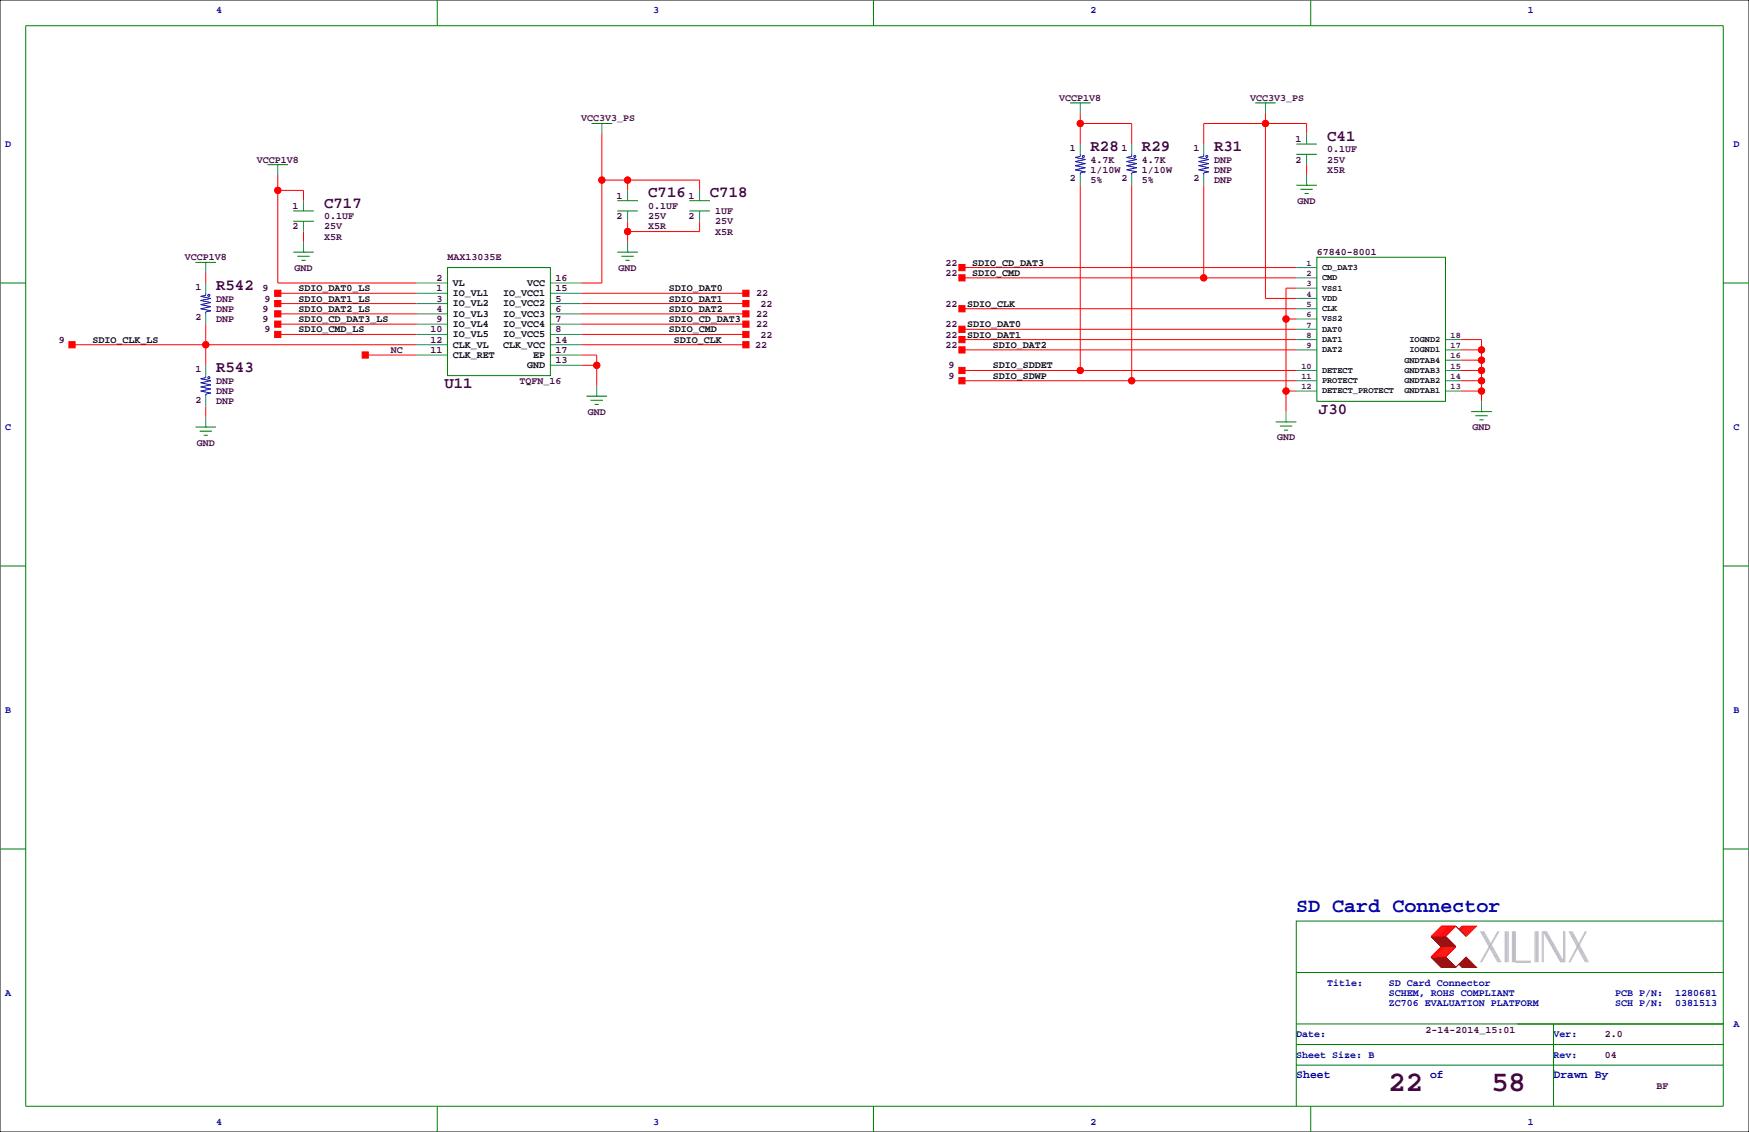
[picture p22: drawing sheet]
<svg xmlns="http://www.w3.org/2000/svg" width="432mm" height="279mm" viewBox="0 0 432 279" stroke-linecap="round" stroke-linejoin="round" font-family="sans-serif">
<defs><g id="words">
<g font-size="7.1" fill="#400040">
<text x="342.8" y="269.3">22</text>
<text x="368.2" y="269.3">58</text>
</g>
<text font-size="4.9" fill="#0000a0" x="320" y="225.1">SD Card Connector</text>
<g font-size="3.9" fill="#400040">
<text x="327.7" y="34.8">C41</text>
<text x="269.2" y="37.3">R28</text>
<text x="281.9" y="37.3">R29</text>
<text x="299.7" y="37.3">R31</text>
<text x="80" y="51.3">C717</text>
<text x="160" y="48.7">C716</text>
<text x="175.3" y="48.7">C718</text>
<text x="53.3" y="71.6">R542</text>
<text x="53.3" y="91.9">R543</text>
<text x="109.7" y="95.7">U11</text>
<text x="325.6" y="102.1">J30</text>
</g>
<g font-size="2.8" fill="#0000a0">
<text x="320" y="266.1">Sheet</text>
<text x="353.1" y="266.1">of</text>
<text x="383.5" y="266.1">Drawn By</text>
</g>
<g font-size="2.5" fill="#0000a0">
<text x="53.3" y="3.3">4</text>
<text x="161.3" y="3.3">3</text>
<text x="269.2" y="3.3">2</text>
<text x="377.2" y="3.3">1</text>
<text x="1.3" y="36.3">D</text>
<text x="428" y="36.3">D</text>
<text x="1.3" y="106.2">C</text>
<text x="428" y="106.2">C</text>
<text x="1.3" y="176">B</text>
<text x="428" y="176">B</text>
<text x="1.3" y="245.9">A</text>
<text x="327.7" y="243.3">Title:</text>
<text x="342.9" y="245.9">SCHEM, ROHS COMPLIANT</text>
<text x="342.9" y="243.3">SD Card Connector</text>
<text x="398.8" y="245.9">PCB P/N:</text>
<text x="413.6" y="245.9">1280681</text>
<text x="342.9" y="248.4">ZC706 EVALUATION PLATFORM</text>
<text x="398.8" y="248.4">SCH P/N:</text>
<text x="413.6" y="248.4">0381513</text>
<text x="320" y="256">Date:</text>
<text x="383.5" y="256">Ver:</text>
<text x="428" y="253.5">A</text>
<text x="320" y="261.1">Sheet Size: B</text>
<text x="383.5" y="261.1">Rev:</text>
<text x="53.3" y="277.6">4</text>
<text x="161.3" y="277.6">3</text>
<text x="269.2" y="277.6">2</text>
<text x="377.2" y="277.6">1</text>
</g>
<g font-size="2.5" fill="#400040">
<text x="143.5" y="30">VCC3V3_PS</text>
<text x="261.5" y="24.9">VCCP1V8</text>
<text x="308.6" y="24.9">VCC3V3_PS</text>
<text x="319.8" y="35.1">1</text>
<text x="63.4" y="40.1">VCCP1V8</text>
<text x="264.2" y="37.2">1</text>
<text x="269.2" y="40.1">4.7K</text>
<text x="276.9" y="37.2">1</text>
<text x="281.9" y="40.1">4.7K</text>
<text x="294.6" y="37.2">1</text>
<text x="299.7" y="40.1">DNP</text>
<text x="319.8" y="40.1">2</text>
<text x="327.7" y="37.6">0.1UF</text>
<text x="327.7" y="40.1">25V</text>
<text x="264.2" y="44.8">2</text>
<text x="269.2" y="42.7">1/10W</text>
<text x="269.2" y="45.2">5%</text>
<text x="276.9" y="44.8">2</text>
<text x="281.9" y="45.2">5%</text>
<text x="281.9" y="42.7">1/10W</text>
<text x="294.6" y="44.8">2</text>
<text x="299.7" y="42.7">DNP</text>
<text x="299.7" y="45.2">DNP</text>
<text x="327.7" y="42.7">X5R</text>
<text x="72.2" y="51.6">1</text>
<text x="152.2" y="49">1</text>
<text x="160" y="51.6">0.1UF</text>
<text x="170" y="49">1</text>
<text x="176.5" y="52.8">1UF</text>
<text x="320.4" y="50.3">GND</text>
<text x="72.2" y="56.6">2</text>
<text x="80" y="59.2">X5R</text>
<text x="80" y="56.6">25V</text>
<text x="80" y="54.1">0.1UF</text>
<text x="152.2" y="54.1">2</text>
<text x="160" y="54.1">25V</text>
<text x="160" y="56.6">X5R</text>
<text x="170" y="54.1">2</text>
<text x="176.5" y="57.9">X5R</text>
<text x="176.5" y="55.4">25V</text>
<text x="45.6" y="64.3">VCCP1V8</text>
<text x="110.5" y="64.3">MAX13035E</text>
<text x="233.5" y="65.5">22</text>
<text x="325.1" y="63">67840-8001</text>
<text x="48.3" y="71.5">1</text>
<text x="64.8" y="71.9">9</text>
<text x="72.7" y="66.8">GND</text>
<text x="107.7" y="71.9">1</text>
<text x="107.7" y="69.3">2</text>
<text x="137.2" y="69.3">16</text>
<text x="137.2" y="71.9">15</text>
<text x="152.7" y="66.8">GND</text>
<text x="233.5" y="68.1">22</text>
<text x="53.3" y="77">DNP</text>
<text x="53.3" y="74.4">DNP</text>
<text x="64.8" y="77">9</text>
<text x="65.3" y="74.4">9</text>
<text x="107.7" y="77">4</text>
<text x="107.7" y="74.4">3</text>
<text x="137.2" y="74.4">5</text>
<text x="137.2" y="77">6</text>
<text x="186.7" y="73.2">22</text>
<text x="187.7" y="75.7">22</text>
<text x="233.5" y="75.7">22</text>
<text x="48.3" y="79.1">2</text>
<text x="53.3" y="79.5">DNP</text>
<text x="64.8" y="79.5">9</text>
<text x="65.3" y="82">9</text>
<text x="106.3" y="82">10</text>
<text x="107.7" y="79.5">9</text>
<text x="137.2" y="79.5">7</text>
<text x="137.2" y="82">8</text>
<text x="186.7" y="80.8">22</text>
<text x="186.7" y="78.2">22</text>
<text x="187.7" y="83.3">22</text>
<text x="233.5" y="80.8">22</text>
<text x="233.5" y="83.3">22</text>
<text x="14.5" y="84.6">9</text>
<text x="96.5" y="87.1">NC</text>
<text x="106.3" y="84.6">12</text>
<text x="106.3" y="87.1">11</text>
<text x="137.2" y="84.6">14</text>
<text x="137.2" y="87.1">17</text>
<text x="137.2" y="89.7">13</text>
<text x="186.5" y="85.9">22</text>
<text x="233.5" y="85.9">22</text>
<text x="48.3" y="91.8">1</text>
<text x="53.3" y="94.7">DNP</text>
<text x="128.3" y="94.7">TQFN_16</text>
<text x="234.2" y="90.9">9</text>
<text x="234.2" y="93.5">9</text>
<text x="48.3" y="99.4">2</text>
<text x="53.3" y="97.3">DNP</text>
<text x="53.3" y="99.8">DNP</text>
<text x="145.1" y="102.4">GND</text>
<text x="363.5" y="106.2">GND</text>
<text x="48.6" y="110">GND</text>
<text x="315.3" y="108.7">GND</text>
<text x="351.9" y="255">2-14-2014_15:01</text>
<text x="396.2" y="256">2.0</text>
<text x="396.2" y="261.1">04</text>
<text x="408.9" y="268.7">BF</text>
</g>
<g font-size="2.5">
<text x="240" y="65.5">SDIO_CD_DAT3</text>
<text x="73.7" y="71.9">SDIO_DAT0_LS</text>
<text x="111.8" y="70.5">VL</text>
<text x="130.2" y="70.5">VCC</text>
<text x="165.1" y="71.9">SDIO_DAT0</text>
<text x="240" y="68.1">SDIO_CMD</text>
<text x="73.7" y="74.4">SDIO_DAT1_LS</text>
<text x="73.7" y="77">SDIO_DAT2_LS</text>
<text x="111.8" y="73.1">IO_VL1</text>
<text x="111.8" y="75.6">IO_VL2</text>
<text x="124.2" y="73.1">IO_VCC1</text>
<text x="124.2" y="75.6">IO_VCC2</text>
<text x="165.1" y="77">SDIO_DAT2</text>
<text x="165.1" y="74.4">SDIO_DAT1</text>
<text x="238.8" y="75.7">SDIO_CLK</text>
<text x="73.7" y="79.5">SDIO_CD_DAT3_LS</text>
<text x="73.7" y="82">SDIO_CMD_LS</text>
<text x="111.8" y="78.2">IO_VL3</text>
<text x="111.8" y="80.7">IO_VL4</text>
<text x="111.8" y="83.2">IO_VL5</text>
<text x="124.2" y="78.2">IO_VCC3</text>
<text x="124.2" y="80.7">IO_VCC4</text>
<text x="124.2" y="83.2">IO_VCC5</text>
<text x="165.1" y="82">SDIO_CMD</text>
<text x="165.1" y="79.5">SDIO_CD_DAT3</text>
<text x="238.8" y="80.8">SDIO_DAT0</text>
<text x="238.8" y="83.3">SDIO_DAT1</text>
<text x="22.9" y="84.6">SDIO_CLK_LS</text>
<text x="111.8" y="85.8">CLK_VL</text>
<text x="111.8" y="88.3">CLK_RET</text>
<text x="124.2" y="85.8">CLK_VCC</text>
<text x="131.7" y="88.3">EP</text>
<text x="166.4" y="84.6">SDIO_CLK</text>
<text x="245.1" y="85.9">SDIO_DAT2</text>
<text x="130.2" y="90.9">GND</text>
<text x="245.1" y="90.9">SDIO_SDDET</text>
<text x="245.1" y="93.5">SDIO_SDWP</text>
</g>
<g font-size="2.1" fill="#400040">
<text x="322.6" y="65.6">1</text>
<text x="322.6" y="68.1">2</text>
<text x="322.6" y="70.7">3</text>
<text x="322.6" y="75.8">5</text>
<text x="322.6" y="73.2">4</text>
<text x="322.6" y="78.3">6</text>
<text x="322.6" y="80.8">7</text>
<text x="322.6" y="83.4">8</text>
<text x="358.1" y="83.4">18</text>
<text x="322.6" y="85.9">9</text>
<text x="358.1" y="88.5">16</text>
<text x="358.1" y="85.9">17</text>
<text x="321.3" y="91">10</text>
<text x="321.3" y="93.5">11</text>
<text x="358.1" y="93.5">14</text>
<text x="358.1" y="91">15</text>
<text x="321.3" y="96.1">12</text>
<text x="358.1" y="96.1">13</text>
</g>
<g font-size="2.1">
<text x="326.4" y="69.2">CMD</text>
<text x="326.4" y="71.7">VSS1</text>
<text x="326.4" y="66.6">CD_DAT3</text>
<text x="326.4" y="76.8">CLK</text>
<text x="326.4" y="74.3">VDD</text>
<text x="326.4" y="79.3">VSS2</text>
<text x="326.4" y="81.9">DAT0</text>
<text x="326.4" y="84.4">DAT1</text>
<text x="326.4" y="87">DAT2</text>
<text x="346.7" y="89.5">GNDTAB4</text>
<text x="348" y="84.4">IOGND2</text>
<text x="348" y="87">IOGND1</text>
<text x="326.4" y="92">DETECT</text>
<text x="326.4" y="94.6">PROTECT</text>
<text x="346.7" y="94.6">GNDTAB2</text>
<text x="346.7" y="92">GNDTAB3</text>
<text x="326.4" y="97.1">DETECT_PROTECT</text>
<text x="346.7" y="97.1">GNDTAB1</text>
</g>
</g></defs>
<path d="M0 0h431.8v279.4h-431.8z" fill="none" stroke="#000" stroke-width=".25"/>
<g fill="none" stroke="#f00" stroke-width=".25">
<path d="M148.6 33v36.8h-5.1M266.7 27.9v7.7M266.7 30.5h12.7v5.1M312.4 27.9v45.8h7.6M322.6 33v-2.5h-25.4v5.1M68.6 47h6.3v2.5M68.6 43.2v26.6h34.3M74.9 57.2v2.5M148.6 44.4h24.1v2.6M154.9 44.4v2.6M154.9 54.6v5.1M172.7 54.6v2.6h-17.8"/>
<path d="M266.7 45.7v45.7M279.4 45.7v48.3M297.2 45.7v22.9M322.6 40.6v2.6M50.8 67.3v2.5M68.6 77.5h34.3M68.6 74.9h34.3M68.6 72.4h34.3M143.5 77.5h40.6M143.5 74.9h40.6M143.5 72.4h40.6M237.5 68.6h82.5"/>
<path d="M237.5 66h82.5M237.5 76.2h82.5M317.5 78.7h2.5M320 71.1h-2.5v30.5M17.8 85.1h85.1M50.8 80v10.2M68.6 82.5h34.3M68.6 80h34.3M90.2 87.6h12.7M143.5 85.1h40.6M143.5 87.6h3.8v7.6M143.5 90.2h3.8"/>
<path d="M143.5 82.5h40.6M143.5 80h40.6M237.5 83.8h82.5M237.5 86.4h82.5M237.5 91.4h82.5M237.5 94h82.5M237.5 81.3h82.5M317.5 96.5h2.5M360.7 83.8h5.1v15.3M360.7 86.4h5.1M360.7 96.5h5.1M360.7 88.9h5.1"/>
<path d="M360.7 91.4h5.1M360.7 94h5.1M50.8 100.3v2.6M355.9 233.7l-2.6 2.5h3.6l2.5-2.5M355.9 228.6h3.5l-2.5 2.5h-3.6zM356.1 233.7l-2.5 2.5M356.1 228.6l-2.5 2.5M356.4 233.7l-2.6 2.5M356.4 228.6l-2.6 2.5M356.6 233.7l-2.5 2.5M356.6 228.6l-2.5 2.5M356.9 233.7l-2.6 2.5"/>
<path d="M356.9 228.6l-2.6 2.5M357.1 233.7l-2.5 2.5M357.1 228.6l-2.5 2.5M357.4 233.7l-2.6 2.5M357.4 228.6l-2.6 2.5M357.6 233.7l-2.5 2.5M357.6 228.6l-2.5 2.5M357.9 233.7l-2.6 2.5M357.9 228.6l-2.6 2.5M358.1 233.7l-2.5 2.5M358.1 228.6l-2.5 2.5M358.4 233.7l-2.5 2.5"/>
<path d="M358.4 228.6l-2.5 2.5M358.6 233.7l-2.5 2.5M358.6 228.6l-2.5 2.5M358.9 233.7l-2.5 2.5M358.9 228.6l-2.5 2.5M359.2 233.7l-2.6 2.5M359.2 228.6l-2.6 2.5M360.2 229.4l.7-.8h3.6l-2.6 2.5M361.2 228.6l-.8 .8M361.4 228.6l-1 1M361.7 228.6l-1 1M361.9 228.6l-1.2 1.3"/>
<path d="M362.2 228.6l-1.3 1.3M362.5 228.6l-1.6 1.5M362.7 228.6l-1.5 1.5M363 228.6l-1.8 1.8M363.2 228.6l-1.8 1.8M363.5 228.6l-2.1 2M363.7 228.6l-2 2M364 228.6l-2.3 2.3M364.2 228.6l-2.3 2.3"/>
<circle cx="266.7" cy="30.5" r=".76"/>
<circle cx="312.4" cy="30.5" r=".76"/>
<circle cx="68.6" cy="47" r=".76"/>
<circle cx="148.6" cy="44.4" r=".76"/>
<circle cx="154.9" cy="57.1" r=".76"/>
<circle cx="154.9" cy="44.4" r=".76"/>
<circle cx="297.2" cy="68.6" r=".76"/>
<circle cx="317.5" cy="78.7" r=".76"/>
<circle cx="50.8" cy="85.1" r=".76"/>
<circle cx="147.3" cy="90.2" r=".76"/>
<circle cx="266.7" cy="91.4" r=".76"/>
<circle cx="279.4" cy="94" r=".76"/>
<circle cx="317.5" cy="96.5" r=".76"/>
<circle cx="365.8" cy="91.4" r=".76"/>
<circle cx="365.8" cy="86.4" r=".76"/>
<circle cx="365.8" cy="94" r=".76"/>
<circle cx="365.8" cy="96.5" r=".76"/>
<circle cx="365.8" cy="88.9" r=".76"/>
</g>
<g fill="#f00" stroke="#f00" stroke-width=".25">
<path d="M17 84.3h1.5v1.6h-1.5z" fill-rule="evenodd"/>
<path d="M89.4 86.9h1.5v1.5h-1.5z" fill-rule="evenodd"/>
<path d="M67.8 81.8h1.5v1.5h-1.5z" fill-rule="evenodd"/>
<path d="M67.8 79.2h1.5v1.6h-1.5z" fill-rule="evenodd"/>
<path d="M67.8 76.7h1.5v1.5h-1.5z" fill-rule="evenodd"/>
<path d="M67.8 74.2h1.5v1.5h-1.5z" fill-rule="evenodd"/>
<path d="M67.8 71.6h1.5v1.6h-1.5z" fill-rule="evenodd"/>
<path d="M236.7 67.8h1.6v1.5h-1.6z" fill-rule="evenodd"/>
<path d="M236.7 65.3h1.6v1.5h-1.6z" fill-rule="evenodd"/>
<path d="M236.7 83.1h1.6v1.5h-1.6z" fill-rule="evenodd"/>
<path d="M236.7 80.5h1.6v1.5h-1.6z" fill-rule="evenodd"/>
<path d="M236.7 85.6h1.6v1.5h-1.6z" fill-rule="evenodd"/>
<path d="M236.7 75.4h1.6v1.6h-1.6z" fill-rule="evenodd"/>
<path d="M236.7 93.2h1.6v1.5h-1.6z" fill-rule="evenodd"/>
<path d="M236.7 90.7h1.6v1.5h-1.6z" fill-rule="evenodd"/>
<path d="M183.4 71.6h1.5v1.6h-1.5z" fill-rule="evenodd"/>
<path d="M183.4 74.2h1.5v1.5h-1.5z" fill-rule="evenodd"/>
<path d="M183.4 76.7h1.5v1.5h-1.5z" fill-rule="evenodd"/>
<path d="M183.4 79.2h1.5v1.6h-1.5z" fill-rule="evenodd"/>
<path d="M183.4 81.8h1.5v1.5h-1.5z" fill-rule="evenodd"/>
<path d="M183.4 84.3h1.5v1.6h-1.5z" fill-rule="evenodd"/>
<circle cx="50.8" cy="85.1" r=".76"/>
<circle cx="68.6" cy="47" r=".76"/>
<circle cx="154.9" cy="57.1" r=".76"/>
<circle cx="147.3" cy="90.2" r=".76"/>
<circle cx="266.7" cy="30.5" r=".76"/>
<circle cx="297.2" cy="68.6" r=".76"/>
<circle cx="312.4" cy="30.5" r=".76"/>
<circle cx="365.8" cy="86.4" r=".76"/>
<circle cx="365.8" cy="96.5" r=".76"/>
<circle cx="365.8" cy="88.9" r=".76"/>
<circle cx="365.8" cy="91.4" r=".76"/>
<circle cx="365.8" cy="94" r=".76"/>
<circle cx="317.5" cy="96.5" r=".76"/>
<circle cx="317.5" cy="78.7" r=".76"/>
<circle cx="279.4" cy="94" r=".76"/>
<circle cx="266.7" cy="91.4" r=".76"/>
<circle cx="154.9" cy="44.4" r=".76"/>
<circle cx="148.6" cy="44.4" r=".76"/>
</g>
<g fill="none" stroke="#008080" stroke-width=".25">
<path d="M148.6 30.5v2.5M266.7 25.4v2.5M266.7 35.6v2.5M279.4 35.6v2.5M297.2 35.6v2.5M312.4 25.4v2.5M322.6 33v2.6M322.6 38.1v2.5M68.6 40.6v2.6M74.9 49.5v2.6M74.9 54.6v2.6M74.9 59.7v2.5"/>
<path d="M154.9 47v2.5M154.9 52.1v2.5M154.9 59.7v2.5M172.7 47v2.5M172.7 52.1v2.5M266.7 43.2v2.5M279.4 43.2v2.5M297.2 43.2v2.5M322.6 43.2v2.5M50.8 64.8v2.5M50.8 69.8v2.6M50.8 77.5v2.5"/>
<path d="M102.9 69.8h7.6M102.9 72.4h7.6M102.9 74.9h7.6M102.9 77.5h7.6M135.9 69.8h7.6M135.9 72.4h7.6M135.9 74.9h7.6M135.9 77.5h7.6M320 68.6h5.1M320 71.1h5.1M320 76.2h5.1M320 78.7h5.1"/>
<path d="M320 66h5.1M320 73.7h5.1M50.8 90.2v2.5M50.8 97.8v2.5M102.9 80h7.6M102.9 82.5h7.6M102.9 85.1h7.6M102.9 87.6h7.6M135.9 80h7.6M135.9 82.5h7.6M135.9 85.1h7.6M135.9 87.6h7.6"/>
<path d="M135.9 90.2h7.6M147.3 95.2v2.6M320 83.8h5.1M320 96.5h5.1M320 94h5.1M320 91.4h5.1M320 81.3h5.1M320 86.4h5.1M356.9 83.8h3.8M356.9 96.5h3.8M356.9 94h3.8M356.9 91.4h3.8"/>
<path d="M356.9 86.4h3.8M356.9 88.9h3.8M365.8 99.1v2.5M50.8 102.9v2.5M317.5 101.6v2.5"/>
</g>
<g fill="none" stroke="#008000" stroke-width=".25">
<path d="M6.3 6.4h419.1v266.6h-419.1zM107.9 0v6.4M215.6 0v6.4M323.6 0v6.4M146 30.5h5.1M148.6 30.5h.1M264.2 25.4h5M266.7 25.4h.1M309.9 25.4h5.1M312.4 25.4h.1M320 38.1h5.1M320 35.6h5.1"/>
<path d="M66 40.6h5.1M68.6 40.6h.1M72.4 54.6h5.1M72.4 52.1h5.1M152.4 52.1h5.1M152.4 49.5h5.1M170.2 52.1h5.1M170.2 49.5h5.1M320 45.7h5.1M321.1 46.7h3M322.1 47.8h1M322.6 45.7h.1"/>
<path d="M0 69.8h6.3M48.3 64.8h5M50.8 64.8h.1M72.4 62.2h5.1M73.4 63.2h3.1M74.4 64.3h1M74.9 62.2h.1M110.5 66h25.4v26.7h-25.4zM152.4 62.2h5.1M153.4 63.2h3.1M154.4 64.3h1M154.9 62.2h.1"/>
<path d="M325.1 63.5h31.8v35.6h-31.8zM425.4 69.8h6.4M144.8 97.8h5.1M145.8 98.8h3M146.8 99.8h1M147.3 97.8h.1M48.3 105.4h5M49.3 106.4h3M50.3 107.4h1M50.8 105.4h.1M315 104.1h5M316 105.2h3"/>
<path d="M317 106.2h1M317.5 104.1h.1M363.2 101.6h5.1M364.2 102.6h3.1M365.3 103.6h1M365.8 101.6h.1M0 139.7h6.3M425.4 139.7h6.4M0 209.5h6.3M425.4 209.5h6.4M425.4 227.3h-105.4v35.6M320 257.8h105.4"/>
<path d="M320 252.7h105.4M320 240h105.4M383.5 252.7v20.3M107.9 273v6.4M215.6 273v6.4M320 262.9v10.1M320 262.9h105.4M323.6 273v6.4M383.5 264.2h.1"/>
</g>
<g fill="none" stroke="#800000" stroke-width=".25">
<path d="M353.3 236.2l2.6 2.6h3.5M353.3 231.1l2.6 2.6M353.6 231.1l2.5 2.6M353.6 236.2l2.5 2.6M353.8 231.1l2.6 2.6M353.8 236.2l2.6 2.6M354.1 231.1l2.5 2.6M354.1 236.2l2.5 2.6M354.3 231.1l2.6 2.6M354.3 236.2l2.6 2.6M354.6 231.1l2.5 2.6M354.6 236.2l2.5 2.6"/>
<path d="M354.8 231.1l2.6 2.6M354.8 236.2l2.6 2.6M355.1 231.1l2.5 2.6M355.1 236.2l2.5 2.6M355.3 231.1l2.6 2.6M355.3 236.2l2.6 2.6M355.6 231.1l2.5 2.6M355.6 236.2l2.5 2.6M355.9 231.1l2.5 2.6M355.9 236.2l2.5 2.6M356.1 231.1l2.5 2.6M356.1 236.2l2.5 2.6"/>
<path d="M356.4 231.1l2.5 2.6M356.4 236.2l2.5 2.6M356.6 231.1l2.6 2.6M356.6 236.2l2.6 2.6M356.9 231.1l2.5 2.6M356.9 236.2l2.5 2.6M359.4 228.6l2.5 2.5M360.2 238l.7 .8h3.6l-2.6-2.6-2.5 2.6M360.4 237.7l1 1.1M360.4 238l.8 .8M360.7 237.5l1.2 1.3M360.7 237.7l1 1.1"/>
<path d="M360.9 237.2l1.6 1.6M360.9 237.5l1.3 1.3M361.2 237l1.8 1.8M361.2 237.2l1.5 1.6M361.4 236.7l2.1 2.1M361.4 237l1.8 1.8M361.7 236.5l2.3 2.3M361.7 236.7l2 2.1M361.9 236.5l2.3 2.3"/>
</g>
<g fill="none" stroke="#c0c0c0" stroke-width=".25">
<path d="M365.5 229.9l4.3 7.6M365.8 229.9l4.3 7.6M366 229.9l4.3 7.6M366.3 229.9l4.3 7.6M369.8 229.9l-4.3 7.6M370.1 229.9l-4.3 7.6M371.6 229.9v7.6M371.9 229.9v7.6M372.1 229.9v7.6M372.4 229.9v7.6M373.4 229.9v7.6M373.6 229.9v7.6"/>
<path d="M373.9 229.9v7.6M374.1 229.9v7.6h3.9M374.1 237.2h3.9M379 229.9v7.6M379.2 229.9v7.6M379.5 229.9v7.6M379.7 229.9v7.6M380.7 229.9v7.6M381 237.5v-7.6l4.3 7.6M381.3 229.9l4.3 7.6M381.5 229.9l4.3 7.6M381.8 229.9l4.3 7.6v-7.6"/>
<path d="M386.3 229.9v7.6M387.3 229.9l4.1 7.6M387.6 229.9l4.1 7.6M387.9 229.9l4 7.6M388.1 229.9l4.1 7.6M391.4 229.9l-4.1 7.6M391.7 229.9l-4.1 7.6"/>
</g>
<g fill="none" stroke="#00f" stroke-width=".25">
<path d="M266.7 38.1v.5l-1.3 .3 2.6 .5-2.6 .5 2.6 .5-2.6 .5 2.6 .5-2.6 .5 2.6 .5-1.3 .3v.5M279.4 38.1v.5l-1.3 .3 2.6 .5-2.6 .5 2.6 .5-2.6 .5 2.6 .5-2.6 .5 2.6 .5-1.3 .3v.5M297.2 38.1v.5l-1.3 .3 2.5 .5-2.5 .5 2.5 .5-2.5 .5 2.5 .5-2.5 .5 2.5 .5-1.2 .3v.5M50.8 72.4v.5l-1.3 .3 2.6 .5-2.6 .5 2.6 .5-2.6 .5 2.6 .5-2.6 .5 2.6 .5-1.3 .3v.5M50.8 92.7v.5l-1.3 .3 2.6 .5-2.6 .5 2.6 .5-2.6 .5 2.6 .5-2.6 .5 2.6 .5-1.3 .3v.5"/>
<circle cx="267.5" cy="38.6" r=".25"/>
<circle cx="280.2" cy="38.6" r=".25"/>
<circle cx="297.9" cy="38.6" r=".25"/>
<circle cx="51.6" cy="72.9" r=".25"/>
<circle cx="51.6" cy="93.2" r=".25"/>
</g>
<use href="#words"/>
</svg>
